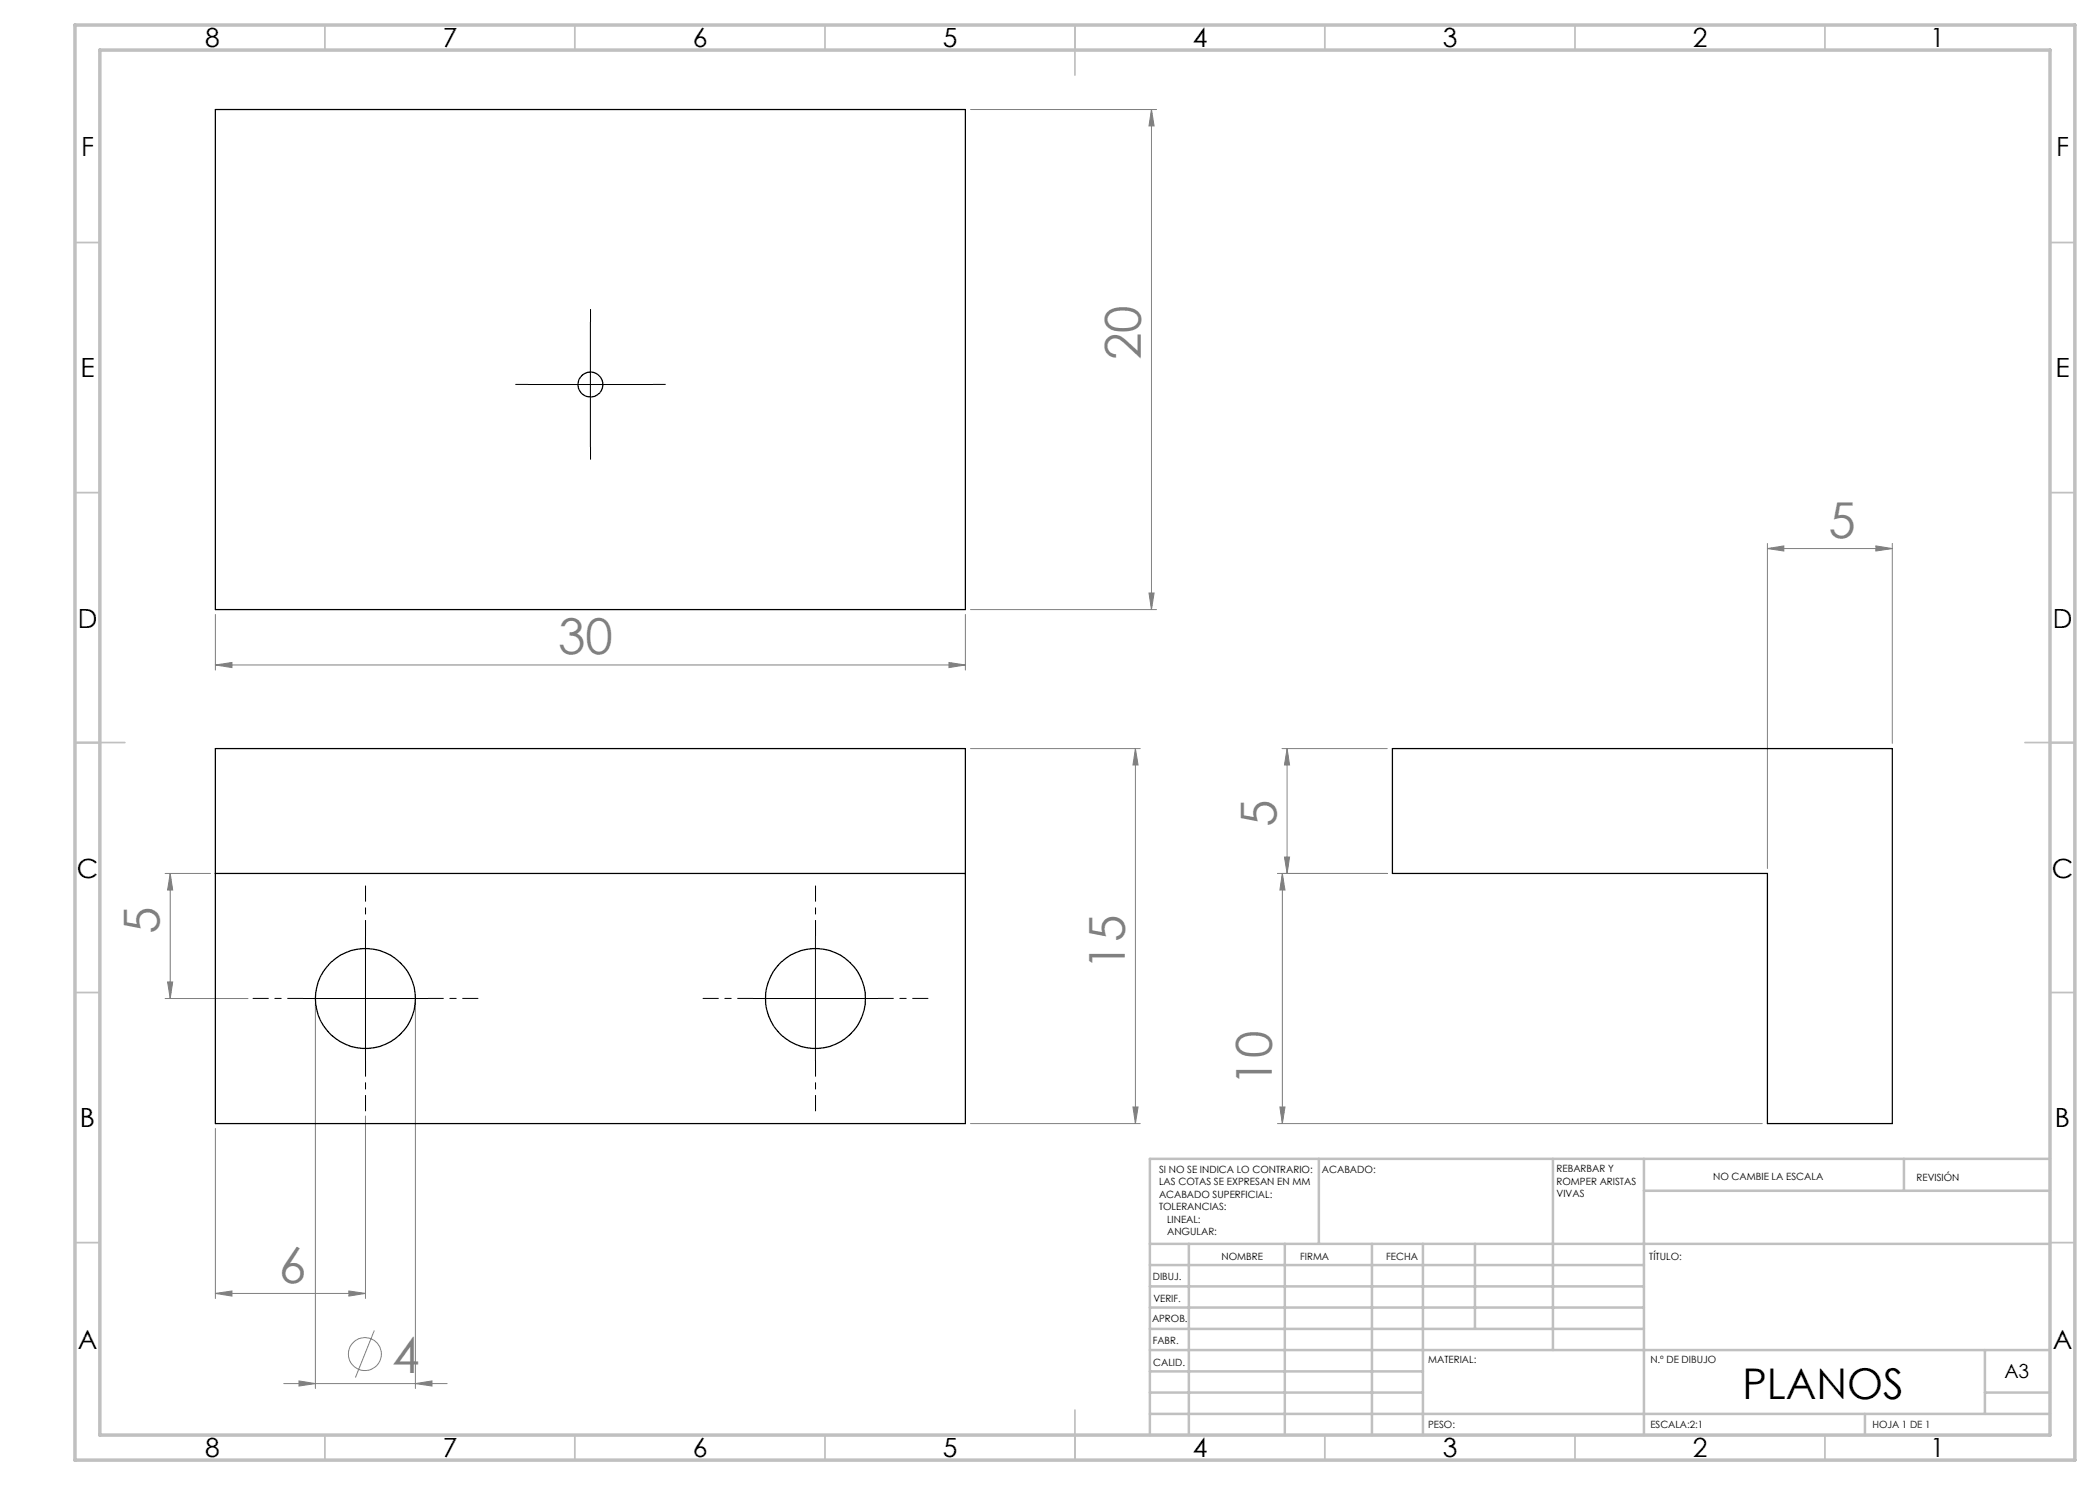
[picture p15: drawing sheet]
<svg xmlns="http://www.w3.org/2000/svg" width="420mm" height="297mm" viewBox="0 0 420 297" stroke-linecap="round" stroke-linejoin="round" font-family="sans-serif">
<defs><g id="words">
<g font-size="9.9" fill="#808080">
<text x="228.2" y="72" transform="rotate(-90 228.2 72)">20</text>
<text x="365.7" y="107.5">5</text>
<text x="111.6" y="130.8">30</text>
<text x="255.3" y="165.4" transform="rotate(-90 255.3 165.4)">5</text>
<text x="31.9" y="186.9" transform="rotate(-90 31.9 186.9)">5</text>
<text x="225" y="194" transform="rotate(-90 225 194)">15</text>
<text x="254.3" y="217.1" transform="rotate(-90 254.3 217.1)">10</text>
<text x="55.8" y="256.5">6</text>
<text x="78.4" y="274.5">4</text>
</g>
<text font-size="8.5" x="348.5" y="279.7">PLANOS</text>
<g font-size="5.3">
<text x="41" y="9.5">8</text>
<text x="88.5" y="9.5">7</text>
<text x="138.5" y="9.5">6</text>
<text x="188.5" y="9.5">5</text>
<text x="238.5" y="9.5">4</text>
<text x="288.5" y="9.5">3</text>
<text x="338.5" y="9.5">2</text>
<text x="386" y="9.5">1</text>
<text x="16.2" y="31.2">F</text>
<text x="411.2" y="31.2">F</text>
<text x="16.1" y="75.5">E</text>
<text x="411.1" y="75.5">E</text>
<text x="15.5" y="125.5">D</text>
<text x="410.5" y="125.5">D</text>
<text x="15.4" y="175.5">C</text>
<text x="410.4" y="175.5">C</text>
<text x="16" y="225.5">B</text>
<text x="411" y="225.5">B</text>
<text x="15.5" y="269.7">A</text>
<text x="410.5" y="269.7">A</text>
<text x="41" y="291.5">8</text>
<text x="88.5" y="291.5">7</text>
<text x="138.5" y="291.5">6</text>
<text x="188.5" y="291.5">5</text>
<text x="238.5" y="291.5">4</text>
<text x="288.5" y="291.5">3</text>
<text x="338.5" y="291.5">2</text>
<text x="386" y="291.5">1</text>
</g>
<text font-size="3.9" x="400.9" y="275.5">A3</text>
<g font-size="2">
<text x="231.8" y="234.6">SI NO SE INDICA LO CONTRARIO:</text>
<text x="231.8" y="237.1">LAS COTAS SE EXPRESAN EN MM</text>
<text x="231.8" y="239.6">ACABADO SUPERFICIAL:</text>
<text x="264.4" y="234.6">ACABADO:</text>
<text x="311.3" y="234.5">REBARBAR Y</text>
<text x="311.3" y="237">ROMPER ARISTAS</text>
<text x="311.3" y="239.5">VIVAS</text>
<text x="342.6" y="236">NO CAMBIE LA ESCALA</text>
<text x="383.3" y="236.2">REVISIÓN</text>
<text x="231.8" y="242.1">TOLERANCIAS:</text>
<text x="233.4" y="244.6">LINEAL:</text>
<text x="233.4" y="247.1">ANGULAR:</text>
<text x="244.3" y="252">NOMBRE</text>
<text x="260" y="251.9">FIRMA</text>
<text x="277.2" y="251.9">FECHA</text>
<text x="329.9" y="251.9">TÍTULO:</text>
<text x="230.6" y="256.1">DIBUJ.</text>
<text x="230.7" y="260.3">VERIF.</text>
<text x="230.4" y="264.4">APROB.</text>
<text x="230.5" y="268.8">FABR.</text>
<text x="230.7" y="273.1">CALID.</text>
<text x="285.6" y="272.5">MATERIAL:</text>
<text x="330.1" y="272.5">N.º DE DIBUJO</text>
<text x="285.6" y="285.5">PESO:</text>
<text x="330.1" y="285.6">ESCALA:2:1</text>
<text x="374.5" y="285.6">HOJA 1 DE 1</text>
</g>
</g></defs>
<g fill="none" stroke="#808080" stroke-width=".2">
<path d="M194.1 21.9h37.2M230.3 21.9l.5 3.3h-1zM230.3 21.9v100M229.8 118.6h1l-.5 3.3zM353.5 109.7l3.3-.5v1zM353.5 108.7v65M353.5 109.7h25M375.2 109.2l3.3 .5-3.3 .5zM378.5 108.7v40M43.1 133l3.3-.5v1zM43.1 122.9v11.1M43.1 133h150"/>
<path d="M189.8 132.5l3.3 .5-3.3 .5zM193.1 122.9v11.1M194.1 121.9h37.2M194.1 149.7h34M227.1 149.7l.5 3.3h-1zM227.1 149.7v75M256.4 149.7h21.1M257.4 149.7l.5 3.3h-1zM257.4 149.7v25M33 174.7h9.1M34 174.7l.5 3.3h-1zM34 174.7v25"/>
<path d="M255.5 174.7h22M256.5 174.7l.5 3.3h-1zM256.5 174.7v50M256.9 171.4h1l-.5 3.3zM33 199.7h16.6M33.5 196.4h1l-.5 3.3zM63.1 200.7v77M83.1 200.7v77M43.1 225.7v34M73.1 223.2v36.5M194.1 224.7h34M226.6 221.4h1l-.5 3.3z"/>
<path d="M255.5 224.7h97M256 221.4h1l-.5 3.3zM43.1 258.7l3.3-.5v1zM43.1 258.7h30M69.8 258.2l3.3 .5-3.3 .5zM56.7 276.7h32.7M59.8 276.2l3.3 .5-3.3 .5zM74.9 266.1l-3.8 9.4M83.1 276.7l3.3-.5v1z"/>
<circle cx="73" cy="270.8" r="3.3"/>
</g>
<path d="M105.6 76.9h-2.5M118.1 64.4v-2.5M130.6 76.9h2.5M118.1 89.4v2.5" fill="none" stroke="#000" stroke-width=".2" stroke-dasharray="15.2 1.3 1.3 1.3"/>
<path d="M60.6 199.7h-10M73.1 187.2v-10M85.6 199.7h10M150.6 199.7h-10M163.1 187.2v-10M175.6 199.7h10M73.1 212.2v10M163.1 212.2v10" fill="none" stroke="#000" stroke-width=".2" stroke-dasharray="15.2 1.3 1.3 1.3" stroke-dashoffset="12.1"/>
<path d="M105.6 76.9h25M118.1 64.4v25M60.6 199.7h25M73.1 187.2v25M150.6 199.7h25M163.1 187.2v25" fill="none" stroke="#000" stroke-width=".2"/>
<g fill="none" stroke="#c0c0c0" stroke-width=".35">
<path d="M65 5v5M115 5v5M165 5v5M215 5v10M265 5v5M315 5v5M365 5v5M15 48.5h5M410 48.5h5M15 98.5h5M410 98.5h5M15 148.5h10"/>
<path d="M405 148.5h10M15 198.5h5M410 198.5h5M15 248.5h5M410 248.5h5M65 287v5M115 287v5M165 287v5M215 282v10M265 287v5M315 287v5M365 287v5"/>
</g>
<g fill="none" stroke="#c0c0c0" stroke-width=".5">
<path d="M263.8 231.8v17M310.6 231.8v38.2M328.8 231.8v55.2M328.8 238.2h81.2M380.8 231.8v6.4M410 231.8h-180v55.2M230 248.8h180M230 257.3h98.8M230 253h98.8M237.8 248.8v38.2M257 248.8v38.2M274.4 248.8v38.2"/>
<path d="M284.6 248.8v38.2M295 248.8v17M230 265.8h98.8M230 261.5h98.8M230 278.5h54.6M230 274.3h54.6M230 270h180M397 278.5h13M397 270v12.8M230 282.8h180M373 282.8v4.2"/>
</g>
<path d="M15 5h400v287h-400zM20 10h390v277h-390z" fill="none" stroke="#c0c0c0" stroke-width=".7"/>
<g fill="#808080">
<path d="M69.8 258.2l3.3 .5-3.3 .5zM43.1 258.7l3.3-.5v1zM189.8 132.5l3.3 .5-3.3 .5zM43.1 133l3.3-.5v1z"/>
<path d="M59.8 276.2l3.3 .5-3.3 .5zM83.1 276.7l3.3-.5v1zM353.5 109.7l3.3-.5v1zM375.2 109.2l3.3 .5-3.3 .5z"/>
<path d="M33.5 196.4h1l-.5 3.3zM34 174.7l.5 3.3h-1zM229.8 118.6h1l-.5 3.3zM230.3 21.9l.5 3.3h-1z"/>
<path d="M227.1 149.7l.5 3.3h-1zM226.6 221.4h1l-.5 3.3zM257.4 149.7l.5 3.3h-1zM256.9 171.4h1l-.5 3.3zM256.5 174.7l.5 3.3h-1zM256 221.4h1l-.5 3.3z"/>
</g>
<g fill="none" stroke="#000" stroke-width=".25">
<path d="M43.1 21.9h150v100h-150zM43.1 149.7h150v75h-150zM278.5 149.7h100v75h-25v-50h-75zM43.1 174.7h150"/>
<circle cx="118.1" cy="76.9" r="2.5"/>
<circle cx="73.1" cy="199.7" r="10"/>
<circle cx="163.1" cy="199.7" r="10"/>
</g>
<use href="#words"/>
</svg>
